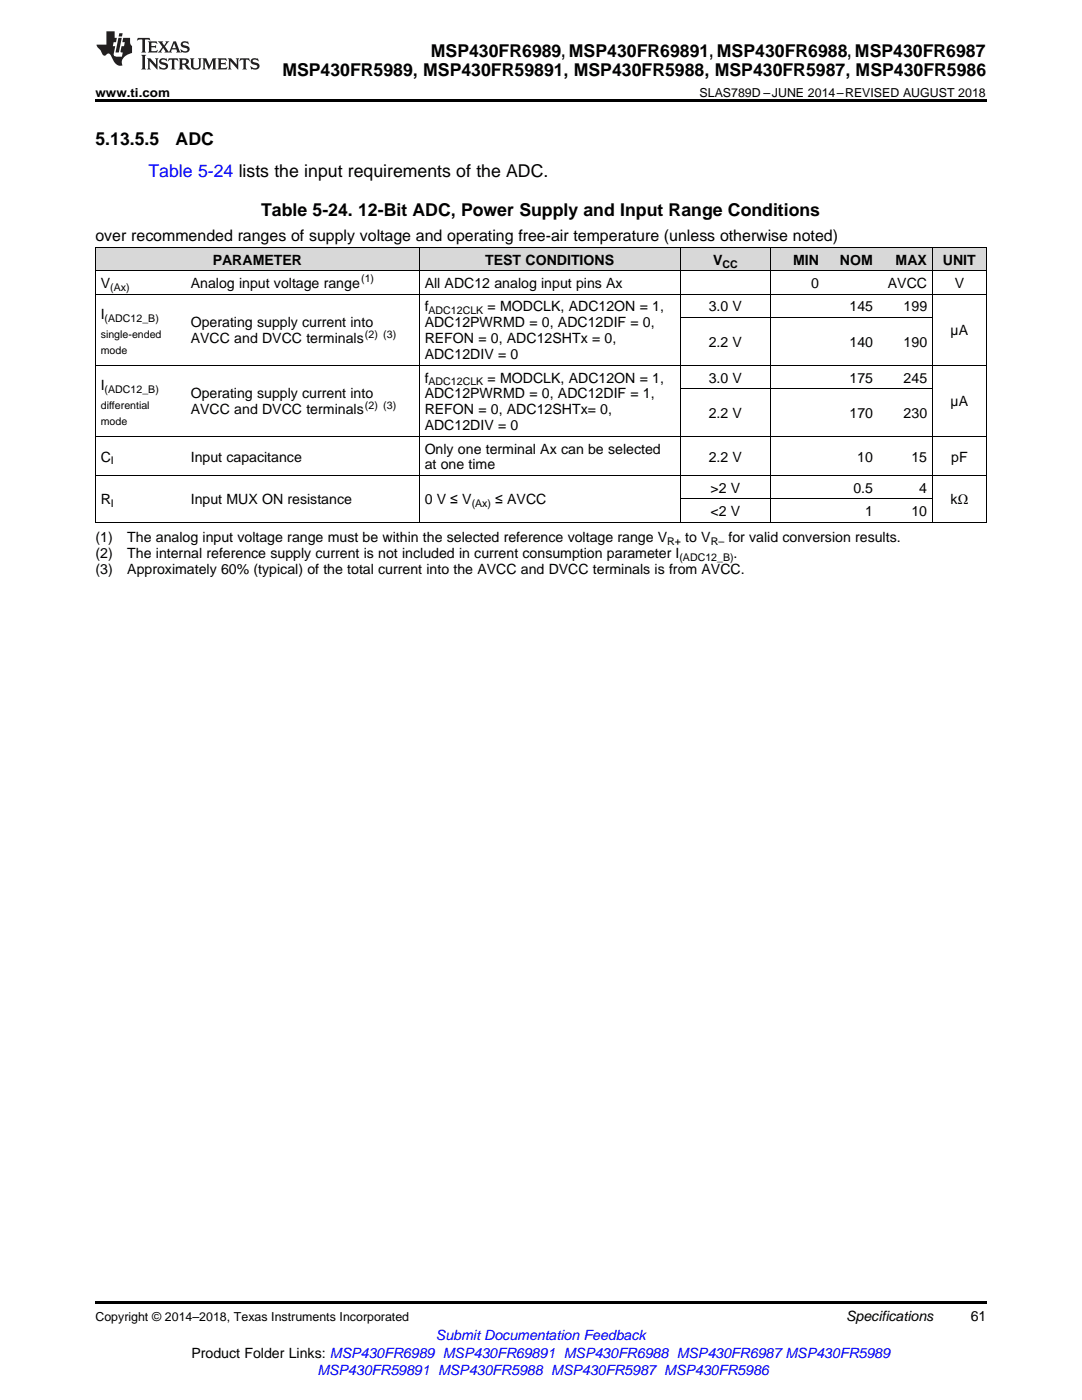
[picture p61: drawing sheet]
<svg xmlns="http://www.w3.org/2000/svg" width="216mm" height="279mm" viewBox="0 0 216 279" stroke-linecap="round" stroke-linejoin="round" font-family="sans-serif">
<defs><g id="words">
<g font-size="3.5">
<text x="86" y="11.3">MSP430FR6989, MSP430FR69891, MSP430FR6988, MSP430FR6987</text>
<text x="56.3" y="15.2">MSP430FR5989, MSP430FR59891, MSP430FR5988, MSP430FR5987, MSP430FR5986</text>
<text x="19" y="28.9">5.13.5.5</text>
<text x="35" y="28.9">ADC</text>
<text x="52.1" y="43">Table 5-24. 12-Bit ADC, Power Supply and Input Range Conditions</text>
</g>
<text font-size="3.5" fill="#00f" x="29.6" y="35.3">Table 5-24 lists the input requirements of the ADC.</text>
<text font-size="3.2" x="19" y="48.2">over recommended ranges of supply voltage and operating free-air temperature (unless otherwise noted)</text>
<g font-size="2.8">
<text x="42.4" y="52.8">PARAMETER</text>
<text x="96.8" y="52.8">TEST CONDITIONS</text>
<text x="142.3" y="52.8">V</text>
<text x="158.3" y="52.8">MIN</text>
<text x="167.6" y="52.8">NOM</text>
<text x="178.7" y="52.8">MAX</text>
<text x="188.1" y="52.8">UNIT</text>
<text x="20.1" y="57.5">V</text>
<text x="38.1" y="57.5">Analog input voltage range</text>
<text x="84.7" y="57.5">All ADC12 analog input pins Ax</text>
<text x="161.9" y="57.5">0</text>
<text x="177.2" y="57.5">AVCC</text>
<text x="190.5" y="57.5">V</text>
<text x="20.1" y="63.7">I</text>
<text x="38.1" y="65.3">Operating supply current into</text>
<text x="84.7" y="62.2">f</text>
<text x="84.7" y="65.3">ADC12PWRMD = 0, ADC12DIF = 0,</text>
<text x="97.3" y="62.2">= MODCLK, ADC12ON = 1,</text>
<text x="141.4" y="62.2">3.0 V</text>
<text x="169.5" y="62.2">145</text>
<text x="180.3" y="62.2">199</text>
<text x="38.1" y="68.5">AVCC and DVCC terminals</text>
<text x="84.7" y="68.5">REFON = 0, ADC12SHTx = 0,</text>
<text x="84.7" y="71.7">ADC12DIV = 0</text>
<text x="141.4" y="69.3">2.2 V</text>
<text x="169.5" y="69.3">140</text>
<text x="180.3" y="69.3">190</text>
<text x="189.7" y="66.9">µA</text>
<text x="20.1" y="77.9">I</text>
<text x="84.7" y="76.3">f</text>
<text x="97.3" y="76.3">= MODCLK, ADC12ON = 1,</text>
<text x="141.4" y="76.3">3.0 V</text>
<text x="169.5" y="76.3">175</text>
<text x="180.3" y="76.3">245</text>
<text x="38.1" y="79.5">Operating supply current into</text>
<text x="38.1" y="82.7">AVCC and DVCC terminals</text>
<text x="84.7" y="79.5">ADC12PWRMD = 0, ADC12DIF = 1,</text>
<text x="84.7" y="82.7">REFON = 0, ADC12SHTx= 0,</text>
<text x="141.4" y="83.4">2.2 V</text>
<text x="169.5" y="83.4">170</text>
<text x="180.3" y="83.4">230</text>
<text x="189.7" y="81.1">µA</text>
<text x="84.7" y="85.9">ADC12DIV = 0</text>
<text x="20.1" y="92.1">C</text>
<text x="38.1" y="92.1">Input capacitance</text>
<text x="84.7" y="90.5">Only one terminal Ax can be selected</text>
<text x="84.7" y="93.7">at one time</text>
<text x="141.4" y="92.1">2.2 V</text>
<text x="171.1" y="92.1">10</text>
<text x="181.9" y="92.1">15</text>
<text x="189.8" y="92.1">pF</text>
<text x="20.1" y="100.7">R</text>
<text x="38.1" y="100.7">Input MUX ON resistance</text>
<text x="84.7" y="100.7">0 V ≤ V</text>
<text x="98.8" y="100.7">≤ AVCC</text>
<text x="141.8" y="98.4">&gt;2 V</text>
<text x="170.3" y="98.4">0.5</text>
<text x="183.4" y="98.4">4</text>
<text x="189.7" y="100.7">kΩ</text>
<text x="141.8" y="103">&lt;2 V</text>
<text x="172.6" y="103">1</text>
<text x="181.9" y="103">10</text>
<text x="19" y="108.2">(1)</text>
<text x="19" y="111.3">(2)</text>
<text x="25.4" y="108.2">The analog input voltage range must be within the selected reference voltage range V</text>
<text x="25.4" y="111.3">The internal reference supply current is not included in current consumption parameter I</text>
<text x="136.7" y="108.2">to V</text>
<text x="145.3" y="108.2">for valid conversion results.</text>
<text x="146.4" y="111.3">.</text>
<text x="19" y="114.5">(3)</text>
<text x="25.4" y="114.5">Approximately 60% (typical) of the total current into the AVCC and DVCC terminals is from AVCC.</text>
<text x="168.8" y="263.6">Specifications</text>
<text x="193.7" y="263.6">61</text>
<text x="38.2" y="270.9">Product Folder Links: MSP430FR6989 MSP430FR69891 MSP430FR6988 MSP430FR6987 MSP430FR5989</text>
</g>
<g font-size="2.8" fill="#00f">
<text x="87" y="267.4">Submit Documentation Feedback</text>
<text x="63.3" y="274.5">MSP430FR59891 MSP430FR5988 MSP430FR5987 MSP430FR5986</text>
</g>
<g font-size="2.5">
<text x="19" y="19.3">www.ti.com</text>
<text x="139.6" y="19.3">SLAS789D –JUNE 2014–REVISED AUGUST 2018</text>
<text x="19" y="263.6">Copyright © 2014–2018, Texas Instruments Incorporated</text>
</g>
<g font-size="2.1">
<text x="144.1" y="53.4">CC</text>
<text x="22" y="58.1">(Ax)</text>
<text x="72.1" y="56.4">(1)</text>
<text x="20.9" y="64.3">(ADC12_B)</text>
<text x="85.5" y="62.7">ADC12CLK</text>
<text x="20.1" y="67.5">single-ended</text>
<text x="20.1" y="70.7">mode</text>
<text x="72.8" y="67.4">(2) (3)</text>
<text x="85.5" y="76.9">ADC12CLK</text>
<text x="20.1" y="81.7">differential</text>
<text x="20.9" y="78.5">(ADC12_B)</text>
<text x="72.8" y="81.6">(2) (3)</text>
<text x="20.1" y="84.8">mode</text>
<text x="22.1" y="92.7">I</text>
<text x="22.1" y="101.2">I</text>
<text x="94.1" y="101.2">(Ax)</text>
<text x="133.1" y="108.7">R+</text>
<text x="135.6" y="111.9">(ADC12_B)</text>
<text x="141.8" y="108.7">R–</text>
</g>
</g></defs>
<g fill="#d8d8d8">
<path d="M19 49.5h18v4.6h-18z"/>
<path d="M37 49.5h46.7v4.6h-46.7z"/>
<path d="M83.7 49.5h52.1v4.6h-52.1z"/>
<path d="M135.8 49.5h17.9v4.6h-17.9z"/>
<path d="M153.7 49.5h10.8v4.6h-10.8z"/>
<path d="M164.5 49.5h10.8v4.6h-10.8z"/>
<path d="M175.3 49.5h10.8v4.6h-10.8z"/>
<path d="M186.1 49.5h10.7v4.6h-10.7z"/>
</g>
<path d="M19 19.9h177.8v.5h-177.8zM19 259.7h177.8v.5h-177.8z" fill="#000"/>
<g fill="none" stroke="#000" stroke-width=".2">
<path d="M19 58.7h177.8M19 54.1h177.8M19 49.4h177.8M19.1 49.5v54.8M83.6 49.5v54.8M135.7 49.5v54.8M153.7 49.5v54.8M186 49.5v54.8M196.8 49.5v54.8M19 72.9h177.8M135.8 77.6h50.3M135.8 63.4h50.3"/>
<path d="M19 94.9h177.8M19 87.1h177.8M135.8 99.6h50.3M19 104.2h177.8"/>
</g>
<g fill="#231f20">
<path d="M27.5 7.6l-.1 .5 .4-.2h.6v.1v2.1l-.2 .4h1l-.3-.4v-2.1l.1-.1h.5l.5 .2-.2-.5zM29.5 8.3l.2 .3v1.5l-.2 .4h1.8l.2-.6a1.04 1.04 0 0 1-1.3 .2v-.7h.6l.3 .2v-.6l-.3 .2h-.6v-.6l.8-.1 .4 .3-.2-.5zM31.5 8.3l.9 1.1-.9 1.1h.8l-.2-.2 .5-.7 .4 .7-.2 .2h1.5l-.1-.2 .1-.4h.9l.1 .4-.2 .2h1l-.3-.3-.7-1.9h-.5l-.9 2-.8-1 .9-1h-.8l.1 .3-.3 .5-.4-.6 .2-.2zM34.7 8.6l.4 1h-.7zM36.3 8.4a.63 .63 0 0 0-.2 .7 .63 .63 0 0 0 .6 .4l.6 .2 .1 .2a.75 .75 0 0 1-.7 .4 .75 .75 0 0 1-.6-.5l.1 .7 .1-.1a1.11 1.11 0 0 0 1.5-.6 1.13 1.13 0 0 0-1.2-.8l-.1-.4a1.04 1.04 0 0 1 1.2 .2l-.2-.5-.1 .1-.5-.2zM28.2 10.9l.2 .4v2.2l-.2 .4h1l-.3-.4v-2.2l.3-.4zM29.3 11.6l.3 .4v1.5l-.3 .4h.8l-.2-.4v-1.3l1.5 1.7v-1.9l.2-.4h-.7l.2 .4v.9l-1.1-1.3zM32 11.8a.62 .62 0 0 0-.2 .7 .62 .62 0 0 0 .6 .4l.6 .1 .1 .3a.76 .76 0 0 1-.7 .3 .76 .76 0 0 1-.6-.4l.1 .7 .1-.1a1.11 1.11 0 0 0 1.5-.6 1.13 1.13 0 0 0-1.2-.8l-.1-.4a1.04 1.04 0 0 1 1.2 .2l-.2-.6-.1 .1-.5-.1zM33.7 11.6l-.2 .6a.61 .61 0 0 1 .8-.3v1.6l-.2 .4h.9l-.2-.4v-1.6a.63 .63 0 0 1 .8 .3l-.2-.6zM35.6 11.6l.3 .4v1.5l-.3 .4h1l-.2-.2v-.8l.5 .2a.76 .76 0 0 0 1.2 .7l-1-1a.58 .58 0 0 0 .6-.5 .58 .58 0 0 0-.5-.6zM36.4 11.9h.1a.45 .45 0 0 1 .5 .1 .45 .45 0 0 1 .1 .5l-.7 .2zM37.9 11.6l.2 .2a2.17 2.17 0 0 0 .3 1.9 .99 .99 0 0 0 1.6-.6v-1.1l.2-.4h-.7l.2 .2a1.92 1.92 0 0 1-.2 1.8 .6 .6 0 0 1-.9-.5v-1.1l.2-.4zM40.4 11.6l.2 .4v1.5l-.2 .4h.7l-.2-.4v-1.4l.8 1.8 .8-1.8v1.4l-.2 .4h.9l-.2-.4v-1.5l.2-.4h-.8l-.6 1.5-.6-1.5zM43.4 11.6l.2 .4v1.5l-.2 .4h1.8l.2-.6a1.04 1.04 0 0 1-1.3 .1v-.6h.5l.4 .2v-.6l-.4 .2h-.5v-.7h.8l.3 .3-.1-.6zM45.5 11.6l.2 .4v1.5l-.2 .4h.7l-.2-.4v-1.3l1.5 1.7v-1.9l.2-.4h-.7l.2 .4v.9l-1.1-1.3zM47.9 11.6l-.1 .6a.61 .61 0 0 1 .8-.3v1.6l-.3 .4h1l-.3-.4 .1-1.6a.63 .63 0 0 1 .7 .3l-.1-.6zM50.2 11.8a.62 .62 0 0 0-.2 .7 .62 .62 0 0 0 .6 .4l.6 .1 .2 .3a.76 .76 0 0 1-.8 .3 .76 .76 0 0 1-.6-.4l.1 .7 .2-.1a1.11 1.11 0 0 0 1.5-.6 1.13 1.13 0 0 0-1.3-.8l-.1-.4a1.04 1.04 0 0 1 1.2 .2l-.1-.6-.2 .1-.5-.1z"/>
<path d="M21.2 6.3v2.6h-1.9l.1 .4 .7 .9a.91 .91 0 0 0 1 .8 .56 .56 0 0 1 .5-.3 .56 .56 0 0 1 .5 .3l.4 .8a1.53 1.53 0 0 0 1.9 1.2 1.54 1.54 0 0 1 1-2.1l.9-.3v-1.4a1.52 1.52 0 0 1-.3-1.6h-1.4l-.2 .8h.5l-.2 .8h-.4l-.2 1v.2l.4 .1-.2 .8a1.93 1.93 0 0 1-1.6-.3l.3-1.8h-.5l.2-.8h.4l.2-.8h-.4v-1.3zM23.6 7.6l-.6 2.9h.7l.6-2.9zM23.8 6.6l-.1 .7h.6l.2-.7z"/>
</g>
<use href="#words"/>
</svg>
